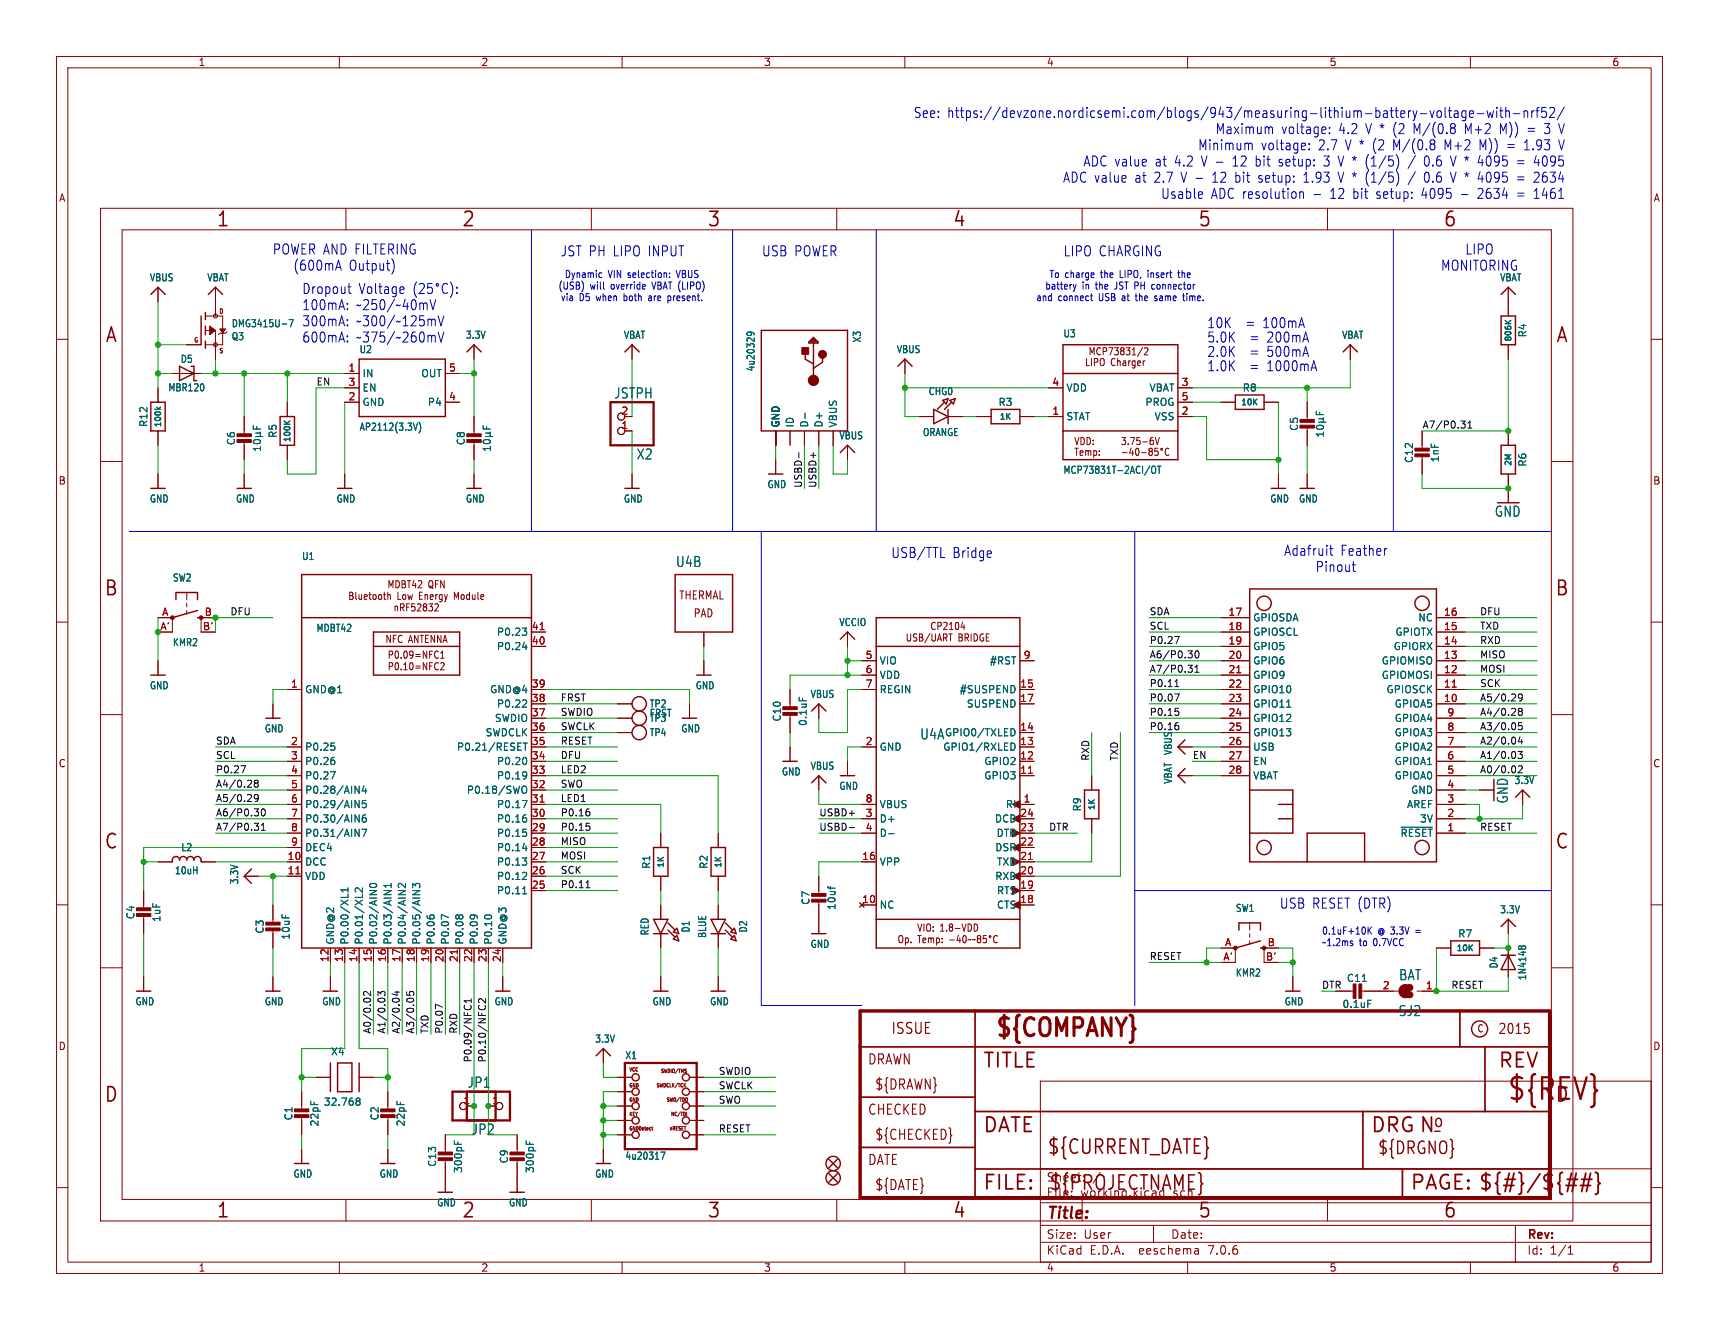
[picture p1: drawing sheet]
<svg xmlns="http://www.w3.org/2000/svg" width="304mm" height="235mm" viewBox="0 0 304 235" stroke-linecap="round" stroke-linejoin="round" font-family="sans-serif">
<defs><g id="words">
<text font-size="5.3" fill="#840000" x="266.4" y="195.1">${REV}</text>
<text font-size="4.4" fill="#840000" x="175.7" y="184.1">${COMPANY}</text>
<g font-size="3.5" fill="#840000">
<text x="38.2" y="40.4">1</text>
<text x="81.6" y="40.4">2</text>
<text x="125" y="40.4">3</text>
<text x="168.4" y="40.4">4</text>
<text x="211.8" y="40.4">5</text>
<text x="255.1" y="40.4">6</text>
<text x="18.5" y="60.9">A</text>
<text x="275" y="60.9">A</text>
<text x="18.3" y="105.7">B</text>
<text x="274.9" y="105.7">B</text>
<text x="18.3" y="150.4">C</text>
<text x="274.9" y="150.4">C</text>
<text x="173.7" y="189.2">TITLE</text>
<text x="264.8" y="189.2">REV</text>
<text x="18.3" y="195.2">D</text>
<text x="274.9" y="195.2">D</text>
<text x="173.7" y="200.7">DATE</text>
<text x="242.3" y="200.7">DRG N</text>
<text x="185.1" y="204.4">${CURRENT_DATE}</text>
<text x="38.2" y="215.7">1</text>
<text x="81.6" y="215.7">2</text>
<text x="125" y="215.7">3</text>
<text x="168.4" y="215.7">4</text>
<text x="173.7" y="210.8">FILE:</text>
<text x="185.4" y="210.8">${PROJECTNAME}</text>
<text x="211.8" y="215.7">5</text>
<text x="249.3" y="210.8">PAGE: ${#}/${##}</text>
<text x="255.1" y="215.7">6</text>
</g>
<g font-size="3" fill="#840000">
<text x="253.4" y="199.6">o</text>
<text x="243.5" y="204.4">${DRGNO}</text>
</g>
<text font-size="2.8" fill="#840000" x="185" y="216.1">Title:</text>
<text font-size="2.7" fill="#840000" x="157.5" y="183.1">ISSUE</text>
<g font-size="2.5" fill="#0000c2">
<text x="161.5" y="21">See: https://devzone.nordicsemi.com/blogs/943/measuring-lithium-battery-voltage-with-nrf52/</text>
<text x="214.9" y="23.9">Maximum</text>
<text x="226.6" y="23.9">voltage:</text>
<text x="236.9" y="23.9">4.2</text>
<text x="241.8" y="23.9">V * (2</text>
<text x="250.6" y="23.9">M/(0.8</text>
<text x="259.8" y="23.9">M+2</text>
<text x="266.1" y="23.9">M))</text>
<text x="271.2" y="23.9">=</text>
<text x="274.4" y="23.9">3 V</text>
<text x="191.5" y="29.6">ADC value</text>
<text x="204.4" y="29.6">at</text>
<text x="207.9" y="29.6">4.2</text>
<text x="211.8" y="26.7">Minimum</text>
<text x="212.8" y="29.6">V -</text>
<text x="218.6" y="29.6">12</text>
<text x="222.8" y="29.6">bit</text>
<text x="223" y="26.7">voltage:</text>
<text x="227.1" y="29.6">setup:</text>
<text x="233.3" y="26.7">2.7</text>
<text x="235.2" y="29.6">3 V * (1/5)</text>
<text x="238.2" y="26.7">V * (2</text>
<text x="247" y="26.7">M/(0.8</text>
<text x="253.7" y="29.6">0.6</text>
<text x="256.2" y="26.7">M+2</text>
<text x="258.6" y="29.6">V * 4095</text>
<text x="262.5" y="26.7">M))</text>
<text x="270.7" y="29.6">=</text>
<text x="270.8" y="26.7">1.93</text>
<text x="273.9" y="29.6">4095</text>
<text x="187.9" y="32.4">ADC value</text>
<text x="200.8" y="32.4">at</text>
<text x="204.3" y="32.4">2.7</text>
<text x="205.2" y="35.3">Usable</text>
<text x="209.2" y="32.4">V -</text>
<text x="214.2" y="35.3">ADC resolution</text>
<text x="215" y="32.4">12</text>
<text x="219.2" y="32.4">bit</text>
<text x="223.5" y="32.4">setup:</text>
<text x="231.6" y="32.4">1.93</text>
<text x="232.4" y="35.3">-</text>
<text x="235.6" y="35.3">12</text>
<text x="238" y="32.4">V * (1/5)</text>
<text x="239.8" y="35.3">bit</text>
<text x="244" y="35.3">setup:</text>
<text x="252.2" y="35.3">4095</text>
<text x="253.7" y="32.4">0.6</text>
<text x="258.6" y="32.4">V * 4095</text>
<text x="262.4" y="35.3">2634</text>
<text x="269.5" y="35.3">=</text>
<text x="270.7" y="32.4">=</text>
<text x="272.7" y="35.3">1461</text>
<text x="273.9" y="32.4">2634</text>
<text x="48.1" y="45.1">POWER AND FILTERING</text>
<text x="99.1" y="45.5">JST PH LIPO INPUT</text>
<text x="134.6" y="45.5">USB POWER</text>
<text x="188" y="45.5">LIPO CHARGING</text>
<text x="259" y="45.1">LIPO</text>
<text x="51.8" y="48">(600mA</text>
<text x="53.3" y="52.1">Dropout</text>
<text x="61.7" y="48">Output)</text>
<text x="63.4" y="52.1">Voltage</text>
<text x="254.7" y="48">MONITORING</text>
<text x="53.3" y="55">100mA:</text>
<text x="53.3" y="57.8">300mA:</text>
<text x="63" y="55">~250/~40mV</text>
<text x="63" y="57.8">~300/~125mV</text>
<text x="213.4" y="58.2">10K</text>
<text x="220.4" y="58.2">=</text>
<text x="223.5" y="58.2">100mA</text>
<text x="53.3" y="60.7">600mA:</text>
<text x="63" y="60.7">~375/~260mV</text>
<text x="213.4" y="65.8">1.0K</text>
<text x="213.4" y="63.3">2.0K</text>
<text x="213.4" y="60.7">5.0K</text>
<text x="221.1" y="65.8">=</text>
<text x="221.1" y="63.3">=</text>
<text x="221.1" y="60.7">=</text>
<text x="224.3" y="65.8">1000mA</text>
<text x="224.3" y="63.3">500mA</text>
<text x="224.3" y="60.7">200mA</text>
<text x="157.5" y="98.8">USB/TTL</text>
<text x="168.4" y="98.8">Bridge</text>
<text x="227" y="98.5">Adafruit</text>
<text x="232.5" y="101.4">Pinout</text>
<text x="237.1" y="98.5">Feather</text>
<text x="226.2" y="160.9">USB RESET (DTR)</text>
</g>
<g font-size="2.5" fill="#006464">
<text x="108.5" y="70.7">JSTPH</text>
<text x="112.5" y="81.5">X2</text>
<text x="264.2" y="91.6">GND</text>
<text x="119.4" y="100.5">U4B</text>
<text x="162.6" y="131">U4A</text>
<text x="266.8" y="142.2" transform="rotate(-90 266.8 142.2)">GND</text>
<text x="247.3" y="173.5">BAT</text>
<text x="247.2" y="179.9">SJ2</text>
<text x="82.6" y="192.5">JP1</text>
<text x="83.3" y="200.8">JP2</text>
</g>
<g font-size="2.5" fill="#840000">
<text x="264.8" y="183.1">2015</text>
<text x="153.4" y="188.5">DRAWN</text>
<text x="153.4" y="197.4">CHECKED</text>
<text x="154.6" y="192.9">${DRAWN}</text>
<text x="154.6" y="201.8">${CHECKED}</text>
<text x="153.4" y="206.3">DATE</text>
<text x="154.6" y="210.7">${DATE}</text>
</g>
<g font-size="2.1" fill="#840000">
<text x="185" y="209.2">Sheet:</text>
<text x="193.2" y="209.2">/</text>
<text x="185" y="211.9">File:</text>
<text x="191" y="211.9">working.kicad_sch</text>
<text x="185" y="219.3">Size:</text>
<text x="191.6" y="219.3">User</text>
<text x="207" y="219.3">Date:</text>
<text x="270" y="219.5">Rev:</text>
<text x="185" y="222.1">KiCad</text>
<text x="192.7" y="222.1">E.D.A.</text>
<text x="201.6" y="222.1">eeschema</text>
<text x="213.9" y="222.1">7.0.6</text>
<text x="270" y="222.1">Id:</text>
<text x="274" y="222.1">1/1</text>
</g>
<g font-size="2" fill="#840000">
<text x="120" y="106.2">THERMAL</text>
<text x="122.6" y="109.4">PAD</text>
</g>
<g font-size="1.8" fill="#840000">
<text x="35" y="11.9">1</text>
<text x="85" y="11.9">2</text>
<text x="135" y="11.9">3</text>
<text x="185" y="11.9">4</text>
<text x="235" y="11.9">5</text>
<text x="285" y="11.9">6</text>
<text x="10.3" y="35.9">A</text>
<text x="292.3" y="35.9">A</text>
<text x="191.7" y="64.9">LIPO Charger</text>
<text x="192.4" y="63">MCP73831/2</text>
<text x="189.8" y="80.8">Temp:</text>
<text x="189.8" y="78.9">VDD:</text>
<text x="198.1" y="78.9">3.75-6V</text>
<text x="10.3" y="85.9">B</text>
<text x="292.2" y="85.9">B</text>
<text x="71.6" y="106.3">Low</text>
<text x="75.6" y="106.3">Energy</text>
<text x="68" y="113.9">NFC ANTENNA</text>
<text x="173" y="112.6">BRIDGE</text>
<text x="10.3" y="135.9">C</text>
<text x="292.2" y="135.9">C</text>
<text x="168.4" y="166">Temp:</text>
<text x="10.3" y="185.9">D</text>
<text x="261.1" y="182.7">C</text>
<text x="292.2" y="185.9">D</text>
<text x="35" y="225.1">1</text>
<text x="85" y="225.1">2</text>
<text x="135" y="225.1">3</text>
<text x="185" y="225.1">4</text>
<text x="235" y="225.1">5</text>
<text x="285" y="225.1">6</text>
</g>
<g font-size="1.8" fill="#006464">
<text x="26.4" y="50">VBUS</text>
<text x="36.5" y="50">VBAT</text>
<text x="265.2" y="50">VBAT</text>
<text x="40.9" y="58.1">DMG3415U-7</text>
<text x="187.9" y="59.9">U3</text>
<text x="270.1" y="59.8" transform="rotate(-90 270.1 59.8)">R4</text>
<text x="31.8" y="64.4">D5</text>
<text x="40.9" y="60.4">Q3</text>
<text x="63.5" y="62.7">U2</text>
<text x="82.3" y="60.1">3.3V</text>
<text x="110.2" y="60.1">VBAT</text>
<text x="133.6" y="65.8" transform="rotate(-90 133.6 65.8)">4u20329</text>
<text x="152.4" y="60.7" transform="rotate(-90 152.4 60.7)">X3</text>
<text x="158.5" y="62.7">VBUS</text>
<text x="237.2" y="60.1">VBAT</text>
<text x="29.7" y="69.4">MBR120</text>
<text x="64" y="66.9">IN</text>
<text x="64" y="72">GND</text>
<text x="64" y="69.4">EN</text>
<text x="74.4" y="66.9">OUT</text>
<text x="75.5" y="72">P4</text>
<text x="164.1" y="70.1">CHG0</text>
<text x="176.5" y="72">R3</text>
<text x="188.5" y="69.4">VDD</text>
<text x="202.4" y="72">PROG</text>
<text x="203.2" y="69.4">VBAT</text>
<text x="219.6" y="69.4">R8</text>
<text x="26.3" y="75.6" transform="rotate(-90 26.3 75.6)">R12</text>
<text x="49.1" y="77.5" transform="rotate(-90 49.1 77.5)">R5</text>
<text x="63.5" y="76.4">AP2112(3.3V)</text>
<text x="138" y="75.7" transform="rotate(-90 138 75.7)">GND</text>
<text x="140.6" y="75.7" transform="rotate(-90 140.6 75.7)">ID</text>
<text x="143.1" y="75.7" transform="rotate(-90 143.1 75.7)">D-</text>
<text x="145.6" y="75.7" transform="rotate(-90 145.6 75.7)">D+</text>
<text x="148.2" y="75.7" transform="rotate(-90 148.2 75.7)">VBUS</text>
<text x="148.3" y="77.9">VBUS</text>
<text x="163.1" y="77.3">ORANGE</text>
<text x="188.5" y="74.5">STAT</text>
<text x="204.1" y="74.5">VSS</text>
<text x="229.7" y="76.3" transform="rotate(-90 229.7 76.3)">C5</text>
<text x="41.8" y="78.8" transform="rotate(-90 41.8 78.8)">C6</text>
<text x="82.4" y="78.8" transform="rotate(-90 82.4 78.8)">C8</text>
<text x="187.9" y="84">MCP73831T-2ACI/OT</text>
<text x="250" y="82" transform="rotate(-90 250 82)">C12</text>
<text x="254.6" y="81.9" transform="rotate(-90 254.6 81.9)">1nF</text>
<text x="270.1" y="82.6" transform="rotate(-90 270.1 82.6)">R6</text>
<text x="26.4" y="89.1">GND</text>
<text x="41.6" y="89.1">GND</text>
<text x="59.4" y="89.1">GND</text>
<text x="82.3" y="89.1">GND</text>
<text x="110.2" y="89.1">GND</text>
<text x="135.6" y="86.5">GND</text>
<text x="224.5" y="89.1">GND</text>
<text x="229.6" y="89.1">GND</text>
<text x="53.3" y="99.2">U1</text>
<text x="30.5" y="103">SW2</text>
<text x="55.9" y="111.9">MDBT42</text>
<text x="87.8" y="112.6">P0.23</text>
<text x="148.3" y="110.9">VCCIO</text>
<text x="221.5" y="110.1">GPIOSDA</text>
<text x="221.5" y="112.6">GPIOSCL</text>
<text x="246.6" y="112.6">GPIOTX</text>
<text x="250.7" y="110.1">NC</text>
<text x="30.5" y="114.5">KMR2</text>
<text x="87.8" y="115.2">P0.24</text>
<text x="155.4" y="117.7">VIO</text>
<text x="174.9" y="117.7">#RST</text>
<text x="221.5" y="115.2">GPIO5</text>
<text x="221.5" y="117.7">GPIO6</text>
<text x="244.2" y="117.7">GPIOMISO</text>
<text x="246.3" y="115.2">GPIORX</text>
<text x="26.4" y="122.1">GND</text>
<text x="53.8" y="122.8">GND@1</text>
<text x="86.6" y="122.8">GND@4</text>
<text x="87.8" y="125.3">P0.22</text>
<text x="114.8" y="125.3">TP2</text>
<text x="122.9" y="122.1">GND</text>
<text x="143.2" y="123.6">VBUS</text>
<text x="155.4" y="120.2">VDD</text>
<text x="155.4" y="122.8">REGIN</text>
<text x="169.6" y="122.8">#SUSPEND</text>
<text x="170.9" y="125.3">SUSPEND</text>
<text x="221.5" y="120.2">GPIO9</text>
<text x="221.5" y="122.8">GPIO10</text>
<text x="221.5" y="125.3">GPIO11</text>
<text x="244.2" y="120.2">GPIOMOSI</text>
<text x="245.1" y="122.8">GPIOSCK</text>
<text x="246.5" y="125.3">GPIOA5</text>
<text x="46.7" y="129.7">GND</text>
<text x="85.8" y="130.4">SWDCLK</text>
<text x="87.4" y="127.9">SWDIO</text>
<text x="114.8" y="127">FRST</text>
<text x="114.8" y="130.4">TP4</text>
<text x="114.8" y="127.9">TP3</text>
<text x="120.4" y="129.7">GND</text>
<text x="138.3" y="127.7" transform="rotate(-90 138.3 127.7)">C10</text>
<text x="142.9" y="128.5" transform="rotate(-90 142.9 128.5)">0.1uF</text>
<text x="167" y="130.4">GPIO0/TXLED</text>
<text x="221.5" y="127.9">GPIO12</text>
<text x="221.5" y="130.4">GPIO13</text>
<text x="246.5" y="130.4">GPIOA3</text>
<text x="246.5" y="127.9">GPIOA4</text>
<text x="53.8" y="132.9">P0.25</text>
<text x="53.8" y="135.5">P0.26</text>
<text x="80.7" y="132.9">P0.21/RESET</text>
<text x="87.8" y="135.5">P0.20</text>
<text x="138.1" y="137.3">GND</text>
<text x="143.2" y="136.3">VBUS</text>
<text x="155.4" y="132.9">GND</text>
<text x="166.7" y="132.9">GPIO1/RXLED</text>
<text x="173.9" y="135.5">GPIO2</text>
<text x="221.5" y="132.9">USB</text>
<text x="221.5" y="135.5">EN</text>
<text x="246.5" y="135.5">GPIOA1</text>
<text x="246.5" y="132.9">GPIOA2</text>
<text x="53.8" y="138">P0.27</text>
<text x="53.8" y="140.6">P0.28/AIN4</text>
<text x="53.8" y="143.1">P0.29/AIN5</text>
<text x="82.4" y="140.6">P0.18/SWO</text>
<text x="87.8" y="143.1">P0.17</text>
<text x="87.8" y="138">P0.19</text>
<text x="148.3" y="139.9">GND</text>
<text x="155.4" y="143.1">VBUS</text>
<text x="173.9" y="138">GPIO3</text>
<text x="177.8" y="143.1">RI</text>
<text x="191.4" y="143.6" transform="rotate(-90 191.4 143.6)">R9</text>
<text x="207.4" y="138.7" transform="rotate(-90 207.4 138.7)">VBAT VBUS</text>
<text x="221.5" y="138">VBAT</text>
<text x="246.5" y="138">GPIOA0</text>
<text x="248.7" y="143.1">AREF</text>
<text x="249.4" y="140.6">GND</text>
<text x="267.7" y="138.9">3.3V</text>
<text x="53.8" y="145.6">P0.30/AIN6</text>
<text x="53.8" y="148.2">P0.31/AIN7</text>
<text x="87.8" y="148.2">P0.15</text>
<text x="87.8" y="145.6">P0.16</text>
<text x="155.4" y="145.6">D+</text>
<text x="155.4" y="148.2">D-</text>
<text x="175.8" y="145.6">DCD</text>
<text x="176.1" y="148.2">DTR</text>
<text x="247.5" y="148.2">~{RESET}</text>
<text x="251" y="145.6">3V</text>
<text x="30.8" y="154.8">10uH</text>
<text x="31.9" y="150.7">L2</text>
<text x="53.8" y="153.3">DCC</text>
<text x="53.8" y="155.8">VDD</text>
<text x="53.8" y="150.7">DEC4</text>
<text x="87.8" y="155.8">P0.12</text>
<text x="87.8" y="153.3">P0.13</text>
<text x="87.8" y="150.7">P0.14</text>
<text x="115.2" y="153.7" transform="rotate(-90 115.2 153.7)">R1</text>
<text x="125.3" y="153.7" transform="rotate(-90 125.3 153.7)">R2</text>
<text x="155.4" y="153.3">VPP</text>
<text x="175.9" y="155.8">RXD</text>
<text x="175.9" y="150.7">DSR</text>
<text x="176.2" y="153.3">TXD</text>
<text x="42.3" y="156.5" transform="rotate(-90 42.3 156.5)">3.3V</text>
<text x="87.8" y="158.3">P0.11</text>
<text x="143.4" y="160.1" transform="rotate(-90 143.4 160.1)">C7</text>
<text x="147.9" y="161" transform="rotate(-90 147.9 161)">10uf</text>
<text x="155.4" y="160.9">NC</text>
<text x="176.2" y="160.9">CTS</text>
<text x="176.2" y="158.3">RTS</text>
<text x="218.4" y="161.5">SW1</text>
<text x="265.2" y="161.7">3.3V</text>
<text x="24" y="162.7" transform="rotate(-90 24 162.7)">C4</text>
<text x="28.6" y="163.1" transform="rotate(-90 28.6 163.1)">1uF</text>
<text x="46.8" y="165.2" transform="rotate(-90 46.8 165.2)">C3</text>
<text x="51.4" y="166.3" transform="rotate(-90 51.4 166.3)">10uF</text>
<text x="59.3" y="167.1" transform="rotate(-90 59.3 167.1)">GND@2</text>
<text x="61.8" y="167.1" transform="rotate(-90 61.8 167.1)">P0.00/XL1</text>
<text x="64.4" y="167.1" transform="rotate(-90 64.4 167.1)">P0.01/XL2</text>
<text x="66.9" y="167.1" transform="rotate(-90 66.9 167.1)">P0.02/AIN0</text>
<text x="69.4" y="167.1" transform="rotate(-90 69.4 167.1)">P0.03/AIN1</text>
<text x="72" y="167.1" transform="rotate(-90 72 167.1)">P0.04/AIN2</text>
<text x="74.5" y="167.1" transform="rotate(-90 74.5 167.1)">P0.05/AIN3</text>
<text x="77.1" y="167.1" transform="rotate(-90 77.1 167.1)">P0.06</text>
<text x="79.6" y="167.1" transform="rotate(-90 79.6 167.1)">P0.07</text>
<text x="82.1" y="167.1" transform="rotate(-90 82.1 167.1)">P0.08</text>
<text x="84.7" y="167.1" transform="rotate(-90 84.7 167.1)">P0.09</text>
<text x="87.2" y="167.1" transform="rotate(-90 87.2 167.1)">P0.10</text>
<text x="89.8" y="167.1" transform="rotate(-90 89.8 167.1)">GND@3</text>
<text x="114.9" y="165.5" transform="rotate(-90 114.9 165.5)">RED</text>
<text x="122.1" y="165" transform="rotate(-90 122.1 165)">D1</text>
<text x="125.1" y="166" transform="rotate(-90 125.1 166)">BLUE</text>
<text x="132.3" y="165" transform="rotate(-90 132.3 165)">D2</text>
<text x="143.2" y="167.8">GND</text>
<text x="257.7" y="166">R7</text>
<text x="218.4" y="172.9">KMR2</text>
<text x="238.1" y="173.8">C11</text>
<text x="265" y="171.4" transform="rotate(-90 265 171.4)">D4</text>
<text x="270.1" y="173.4" transform="rotate(-90 270.1 173.4)">1N4148</text>
<text x="23.8" y="178">GND</text>
<text x="46.7" y="178">GND</text>
<text x="56.9" y="178">GND</text>
<text x="87.3" y="178">GND</text>
<text x="115.3" y="178">GND</text>
<text x="125.4" y="178">GND</text>
<text x="227" y="178">GND</text>
<text x="237.3" y="178.4">0.1uF</text>
<text x="105.1" y="184.6">3.3V</text>
<text x="58.4" y="186.8">X4</text>
<text x="110.5" y="187.5">X1</text>
<text x="57.2" y="195.7">32.768</text>
<text x="51.9" y="198.2" transform="rotate(-90 51.9 198.2)">C1</text>
<text x="56.5" y="199.3" transform="rotate(-90 56.5 199.3)">22pF</text>
<text x="67.2" y="198.2" transform="rotate(-90 67.2 198.2)">C2</text>
<text x="71.7" y="199.3" transform="rotate(-90 71.7 199.3)">22pF</text>
<text x="51.8" y="208.4">GND</text>
<text x="67" y="208.4">GND</text>
<text x="77.3" y="206.4" transform="rotate(-90 77.3 206.4)">C13</text>
<text x="81.9" y="207.5" transform="rotate(-90 81.9 207.5)">300pF</text>
<text x="90" y="205.8" transform="rotate(-90 90 205.8)">C9</text>
<text x="94.6" y="207.5" transform="rotate(-90 94.6 207.5)">300pF</text>
<text x="105.1" y="208.4">GND</text>
<text x="110.5" y="205.3">4u20317</text>
<text x="77.2" y="213.5">GND</text>
<text x="89.9" y="213.5">GND</text>
</g>
<g font-size="1.8" fill="#0000c2">
<text x="98.6" y="51.4">(USB)</text>
<text x="99.1" y="53.5">via</text>
<text x="99.8" y="49.4">Dynamic</text>
<text x="102.4" y="53.5">D5</text>
<text x="104.4" y="51.4">will</text>
<text x="105.6" y="53.5">when</text>
<text x="107.6" y="49.4">VIN selection:</text>
<text x="108.2" y="51.4">override</text>
<text x="110.7" y="53.5">both</text>
<text x="115.3" y="53.5">are</text>
<text x="115.8" y="51.4">VBAT (LIPO)</text>
<text x="118.9" y="53.5">present.</text>
<text x="120.1" y="49.4">VBUS</text>
<text x="183.1" y="53.5">and</text>
<text x="184.7" y="51.4">battery</text>
<text x="185.5" y="49.4">To charge</text>
<text x="187.1" y="53.5">connect</text>
<text x="191.4" y="51.4">in</text>
<text x="193.9" y="51.4">the</text>
<text x="194.5" y="53.5">USB at</text>
<text x="194.8" y="49.4">the</text>
<text x="197.5" y="51.4">JST PH connector</text>
<text x="198.4" y="49.4">LIPO,</text>
<text x="201.5" y="53.5">the</text>
<text x="203.6" y="49.4">insert</text>
<text x="205" y="53.5">same</text>
<text x="209.2" y="49.4">the</text>
<text x="210.3" y="53.5">time.</text>
<text x="233.7" y="165.3">0.1uF+10K</text>
<text x="233.7" y="167.4">~1.2ms</text>
<text x="240.4" y="167.4">to</text>
<text x="243.1" y="167.4">0.7VCC</text>
<text x="243.7" y="165.3">@ 3.3V</text>
<text x="250.7" y="165.3">=</text>
</g>
<g font-size="1.8" fill="#a90000">
<text x="61.5" y="65.8">1</text>
<text x="79.3" y="65.8">5</text>
<text x="61.5" y="70.9">2</text>
<text x="61.5" y="68.3">3</text>
<text x="79.3" y="70.9">4</text>
<text x="186" y="68.3">4</text>
<text x="208.8" y="68.3">3</text>
<text x="208.8" y="70.9">5</text>
<text x="109.8" y="75.9">1</text>
<text x="109.8" y="73.4">2</text>
<text x="186" y="73.4">1</text>
<text x="208.8" y="73.4">2</text>
<text x="28.3" y="111.5">A'</text>
<text x="28.6" y="109">A</text>
<text x="35.8" y="111.5">B'</text>
<text x="36.1" y="109">B</text>
<text x="93.9" y="111.5">41</text>
<text x="217.1" y="109">17</text>
<text x="217.1" y="111.5">18</text>
<text x="255.2" y="111.5">15</text>
<text x="255.2" y="109">16</text>
<text x="93.9" y="114">40</text>
<text x="153" y="116.6">5</text>
<text x="153" y="119.1">6</text>
<text x="180.9" y="116.6">9</text>
<text x="217.1" y="114">19</text>
<text x="217.1" y="116.6">20</text>
<text x="217.1" y="119.1">21</text>
<text x="255.2" y="119.1">12</text>
<text x="255.2" y="116.6">13</text>
<text x="255.2" y="114">14</text>
<text x="51.4" y="121.7">1</text>
<text x="93.9" y="124.2">38</text>
<text x="93.9" y="121.7">39</text>
<text x="153" y="121.7">7</text>
<text x="180.3" y="121.7">15</text>
<text x="180.3" y="124.2">17</text>
<text x="217.1" y="121.7">22</text>
<text x="217.1" y="124.2">23</text>
<text x="255.2" y="124.2">10</text>
<text x="255.2" y="121.7">11</text>
<text x="51.4" y="131.8">2</text>
<text x="93.9" y="131.8">35</text>
<text x="93.9" y="129.3">36</text>
<text x="93.9" y="126.7">37</text>
<text x="153" y="131.8">2</text>
<text x="180.3" y="131.8">13</text>
<text x="180.3" y="129.3">14</text>
<text x="217.1" y="126.7">24</text>
<text x="217.1" y="129.3">25</text>
<text x="217.1" y="131.8">26</text>
<text x="255.8" y="131.8">7</text>
<text x="255.8" y="129.3">8</text>
<text x="255.8" y="126.7">9</text>
<text x="51.4" y="134.4">3</text>
<text x="51.4" y="136.9">4</text>
<text x="93.9" y="136.9">33</text>
<text x="93.9" y="134.4">34</text>
<text x="180.3" y="136.9">11</text>
<text x="180.3" y="134.4">12</text>
<text x="217.1" y="134.4">27</text>
<text x="217.1" y="136.9">28</text>
<text x="255.8" y="136.9">5</text>
<text x="255.8" y="134.4">6</text>
<text x="51.4" y="139.4">5</text>
<text x="51.4" y="142">6</text>
<text x="93.9" y="142">31</text>
<text x="93.9" y="139.4">32</text>
<text x="153" y="142">8</text>
<text x="180.9" y="142">1</text>
<text x="255.8" y="142">3</text>
<text x="255.8" y="139.4">4</text>
<text x="51.4" y="144.5">7</text>
<text x="51.4" y="147.1">8</text>
<text x="51.4" y="149.6">9</text>
<text x="93.9" y="149.6">28</text>
<text x="93.9" y="147.1">29</text>
<text x="93.9" y="144.5">30</text>
<text x="153" y="144.5">3</text>
<text x="153" y="147.1">4</text>
<text x="180.3" y="149.6">22</text>
<text x="180.3" y="147.1">23</text>
<text x="180.3" y="144.5">24</text>
<text x="255.8" y="147.1">1</text>
<text x="255.8" y="144.5">2</text>
<text x="50.8" y="152.1">10</text>
<text x="50.8" y="154.7">11</text>
<text x="93.9" y="154.7">26</text>
<text x="93.9" y="152.1">27</text>
<text x="152.4" y="152.1">16</text>
<text x="180.3" y="154.7">20</text>
<text x="180.3" y="152.1">21</text>
<text x="93.9" y="157.2">25</text>
<text x="152.4" y="159.8">10</text>
<text x="180.3" y="159.8">18</text>
<text x="180.3" y="157.2">19</text>
<text x="216.5" y="167.4">A</text>
<text x="224.1" y="167.4">B</text>
<text x="58.2" y="170.2" transform="rotate(-90 58.2 170.2)">12</text>
<text x="60.7" y="170.2" transform="rotate(-90 60.7 170.2)">13</text>
<text x="63.2" y="170.2" transform="rotate(-90 63.2 170.2)">14</text>
<text x="65.8" y="170.2" transform="rotate(-90 65.8 170.2)">15</text>
<text x="68.3" y="170.2" transform="rotate(-90 68.3 170.2)">16</text>
<text x="70.9" y="170.2" transform="rotate(-90 70.9 170.2)">17</text>
<text x="73.4" y="170.2" transform="rotate(-90 73.4 170.2)">18</text>
<text x="75.9" y="170.2" transform="rotate(-90 75.9 170.2)">19</text>
<text x="78.5" y="170.2" transform="rotate(-90 78.5 170.2)">20</text>
<text x="81" y="170.2" transform="rotate(-90 81 170.2)">21</text>
<text x="83.6" y="170.2" transform="rotate(-90 83.6 170.2)">22</text>
<text x="86.1" y="170.2" transform="rotate(-90 86.1 170.2)">23</text>
<text x="88.6" y="170.2" transform="rotate(-90 88.6 170.2)">24</text>
<text x="216.2" y="169.9">A'</text>
<text x="223.8" y="169.9">B'</text>
<text x="244.4" y="175">2</text>
<text x="252" y="175">1</text>
<text x="81.8" y="195.3">1</text>
<text x="86.9" y="195.3">1</text>
</g>
<g font-size="1.7" fill="#0f0f0f">
<text x="55.9" y="68.2">EN</text>
<text x="251.5" y="75.9">A7/P0.31</text>
<text x="141.9" y="86.4" transform="rotate(-90 141.9 86.4)">USBD-</text>
<text x="144.4" y="86.4" transform="rotate(-90 144.4 86.4)">USBD+</text>
<text x="40.6" y="108.9">DFU</text>
<text x="203.2" y="111.4">SCL</text>
<text x="203.2" y="108.9">SDA</text>
<text x="203.2" y="114">P0.27</text>
<text x="261.6" y="111.4">TXD</text>
<text x="261.6" y="108.9">DFU</text>
<text x="261.6" y="114">RXD</text>
<text x="203.2" y="116.5">A6/P0.30</text>
<text x="203.2" y="119">A7/P0.31</text>
<text x="261.6" y="116.5">MISO</text>
<text x="261.6" y="119">MOSI</text>
<text x="99.1" y="124.1">FRST</text>
<text x="203.2" y="124.1">P0.07</text>
<text x="203.2" y="121.6">P0.11</text>
<text x="261.6" y="124.1">A5/0.29</text>
<text x="261.6" y="121.6">SCK</text>
<text x="38.1" y="131.7">SDA</text>
<text x="99.1" y="129.2">SWCLK</text>
<text x="99.1" y="126.7">SWDIO</text>
<text x="99.1" y="131.7">RESET</text>
<text x="203.2" y="126.7">P0.15</text>
<text x="261.6" y="129.2">A3/0.05</text>
<text x="261.6" y="126.7">A4/0.28</text>
<text x="261.6" y="131.7">A2/0.04</text>
<text x="38.1" y="136.8">P0.27</text>
<text x="38.1" y="134.3">SCL</text>
<text x="99.1" y="134.3">DFU</text>
<text x="99.1" y="136.8">LED2</text>
<text x="192.7" y="134.6" transform="rotate(-90 192.7 134.6)">RXD</text>
<text x="197.8" y="134.6" transform="rotate(-90 197.8 134.6)">TXD</text>
<text x="210.8" y="134.3">EN</text>
<text x="261.6" y="136.8">A0/0.02</text>
<text x="261.6" y="134.3">A1/0.03</text>
<text x="38.1" y="139.4">A4/0.28</text>
<text x="38.1" y="141.9">A5/0.29</text>
<text x="99.1" y="141.9">LED1</text>
<text x="99.1" y="139.4">SWO</text>
<text x="38.1" y="147">A7/P0.31</text>
<text x="38.1" y="144.4">A6/P0.30</text>
<text x="99.1" y="144.4">P0.16</text>
<text x="99.1" y="149.5">MISO</text>
<text x="99.1" y="147">P0.15</text>
<text x="144.8" y="147">USBD-</text>
<text x="144.8" y="144.4">USBD+</text>
<text x="185.4" y="147">DTR</text>
<text x="261.6" y="147">RESET</text>
<text x="99.1" y="154.6">SCK</text>
<text x="99.1" y="152.1">MOSI</text>
<text x="99.1" y="157.1">P0.11</text>
<text x="203.2" y="169.8">RESET</text>
<text x="256.5" y="174.9">RESET</text>
<text x="65.7" y="182.9" transform="rotate(-90 65.7 182.9)">A0/0.02</text>
<text x="68.2" y="182.9" transform="rotate(-90 68.2 182.9)">A1/0.03</text>
<text x="70.8" y="182.9" transform="rotate(-90 70.8 182.9)">A2/0.04</text>
<text x="73.3" y="182.9" transform="rotate(-90 73.3 182.9)">A3/0.05</text>
<text x="75.9" y="182.9" transform="rotate(-90 75.9 182.9)">TXD</text>
<text x="78.4" y="182.9" transform="rotate(-90 78.4 182.9)">P0.07</text>
<text x="80.9" y="182.9" transform="rotate(-90 80.9 182.9)">RXD</text>
<text x="83.5" y="188" transform="rotate(-90 83.5 188)">P0.09/NFC1</text>
<text x="86" y="188" transform="rotate(-90 86 188)">P0.10/NFC2</text>
<text x="127" y="190.2">SWDIO</text>
<text x="127" y="195.2">SWO</text>
<text x="127" y="192.7">SWCLK</text>
<text x="127" y="200.3">RESET</text>
</g>
<text font-size="1.7" fill="#006464" x="203.2" y="129.2">P0.16</text>
<text font-size="1.7" fill="#009600" x="233.7" y="174.9">DTR</text>
<g font-size="1.4" fill="#006464">
<text x="267.5" y="60.6" transform="rotate(-90 267.5 60.6)">806K</text>
<text x="219.3" y="71.9">10K</text>
<text x="28.8" y="75.7" transform="rotate(-90 28.8 75.7)">100k</text>
<text x="176.6" y="74.5">1K</text>
<text x="51.6" y="78.4" transform="rotate(-90 51.6 78.4)">100K</text>
<text x="267.5" y="82.5" transform="rotate(-90 267.5 82.5)">2M</text>
<text x="193.9" y="143.4" transform="rotate(-90 193.9 143.4)">1K</text>
<text x="117.7" y="153.6" transform="rotate(-90 117.7 153.6)">1K</text>
<text x="127.8" y="153.6" transform="rotate(-90 127.8 153.6)">1K</text>
<text x="257.4" y="168.5">10K</text>
</g>
<g font-size="1.1" fill="#840000">
<text x="38.6" y="55.7">D</text>
<text x="34.2" y="60.8">G</text>
<text x="38.6" y="62.7">S</text>
</g>
<g font-size=".9" fill="#840000">
<text x="111.1" y="189.7">VCC</text>
<text x="116.7" y="189.9">SWDIO/TMS</text>
<text x="111.1" y="195">GND</text>
<text x="111.1" y="192.5">GND</text>
<text x="111.1" y="197.6">KEY</text>
<text x="116" y="192.5">SWDCLK/TCK</text>
<text x="117.7" y="195">SWO/TDO</text>
<text x="118.5" y="197.6">NC/TDI</text>
<text x="111.1" y="200.1">GNDDetect</text>
<text x="118.2" y="200.1">nRESET</text>
</g>
</g></defs>
<g fill="none" stroke="#840000" stroke-width=".18">
<path d="M10 10h284v215.2h-284zM12 12h280v211.2h-280zM60 10v2M110 10v2M160 10v2M210 10v2M260 10v2M17.8 36.8h260.3v179.1h-260.3zM61.2 36.8v3.8M104.6 36.8v3.8M148 36.8v3.8M191.3 36.8v3.8"/>
<path d="M234.7 36.8v3.8M10 60h2M21.6 40.6h252.7v171.5h-252.7zM27.9 50.8v2.5M36.3 58.4h1.8v5.1M36.3 55.9h3.1v5.1h-3.1M38.1 50.8v5.1M40.1 58.7l-.2 .2h-1l-.3 .3M266.7 50.8v5.1M292 60h2M27.9 68.6v2.5M27.9 76.2v2.5"/>
<path d="M30.5 66h5.1M33 61h2.6M43.2 73.7v3.3M43.2 78v3.3M50.8 71.1v2.6M50.8 78.7v2.6M61 68.6h2.5M61 71.1h2.5M61 66h2.5M78.7 71.1h2.6M78.7 66h2.6M83.8 61v2.5"/>
<path d="M83.8 73.7v3.3M83.8 78v3.3M110.5 73.7h1.3M110.5 76.2h1.3M111.8 61v2.5M137.2 76.2v2.5M139.7 76.2v2.5M142.2 76.2v2.5M144.8 76.2v2.5M147.3 76.2v2.5M149.9 78.7v2.6M160 63.5v2.5"/>
<path d="M162.6 73.7h2.5M167.6 73.7h2.6M172.7 73.7h2.6M180.3 73.7h2.6M185.4 73.7h2.6M185.4 68.6h2.6M200 79.2l-.2 .9h.6M200.3 79.7v.8M200.8 79.5v.5l.2 .5 .4-.2v-.8M202.1 61.4l-1 1.7M202.4 61.6l.4-.1 .2 .3-.7 .9h.7M203.1 79.5l.3 .3"/>
<path d="M203.4 79.8l-.3 .2 .1 .4 .2 .1h.3l.1-.2-.1-.4-.1-.1M203.4 79.8h.2M203.8 79.5l-.2 .3M203.9 78v.5M204.3 77.4l.3 1.2 .4-1.2M204.7 79.3h-.5v.6l.1-.2 .4 .1v.6l-.1 .1-.4-.1M206.7 79.4l-.1-.1a.62 .62 0 0 0-.6 .5 .62 .62 0 0 0 .4 .7l.3-.1M208.3 73.7h2.5M208.3 68.6h2.5M208.3 71.1h2.5M215.9 71.1h2.5M223.5 71.1h2.6"/>
<path d="M231.1 71.1v3.3M231.1 75.4v3.3M238.8 61v2.5M251.5 76.2v3.3M266.7 61v2.5M266.7 76.2v2.5M17.8 81.6h3.8M27.9 83.8v2.6M43.2 83.8v2.6M61 83.8v2.6M83.8 83.8v2.6M111.8 83.8v2.6"/>
<path d="M137.2 81.3v2.5M198.5 80h.8M201.9 80h.8M226.1 83.8v2.6M231.1 83.8v2.6M251.5 80.5v3.3M266.7 83.8v5.1M274.3 81.6h3.8M10 110h2M27.9 109.2h2.6v2.6h-2.6M27.9 116.8v2.6M33 104.8v1.2"/>
<path d="M33 106.7v.6M33 108v.6M38.1 109.2h-2.5v2.6h2.5M61.8 104.7h.4l.2 .3-.2 .3 .2 .1 .1 .3-.3 .3h-.4zM61.8 105.3h.4M62.9 104.7v1.1l.2 .2M63.5 105.1v.8l.3 .1 .1-.1M63.9 105.1v.9M64.4 105.6l.5-.2v-.2l-.3-.1-.2 .2 .1 .6h.4M65.2 105.1h.4M65.4 104.7v1.1l.2 .2M66.1 105.2l.2-.1 .2 .3v.3l-.2 .3-.2-.1-.2-.2z"/>
<path d="M67 105.2l.3-.1 .2 .3v.3l-.2 .3-.3-.1-.1-.2zM67.8 105.1h.4M68 104.7v1.1l.2 .2M68.6 104.7v1.3M68.6 105.3l.1-.2 .3 .1v.8M68.8 103.9v-1.2l.3 .9 .4-.9v1.2M68.8 115.8l.5-.1 .1-.1-.1-.4-.5-.1v1.3M68.8 117.8h.5l.1-.2-.1-.4h-.5v1.2M69.9 107.2v.8M69.9 107.3l.1-.1h.3v.8M70 102.7a.67 .67 0 0 1 .7 .4 .67 .67 0 0 1-.3 .8h-.4zM70 115.2l.1-.1a.72 .72 0 0 1 0 1.3 .94 .94 0 0 1-.1-1.2z"/>
<path d="M70 117.2h.1a.72 .72 0 0 1 0 1.2 .94 .94 0 0 1-.1-1.2zM70.4 104.7v1.3h.5M70.9 116.3v.1M70.9 118.3v.1M71.1 102.7h.3l.3 .2-.3 .4 .3 .1v.3l-.2 .2h-.4zM71.1 103.3h.3M71.1 107.4l.3 .6M71.2 106.8h-.4v1.2M71.4 117.5l.3-.3v1.2M71.4 106.9l-.1 .5h-.5M71.4 118.4h.6M71.6 115.2l.1-.1a.72 .72 0 0 1 0 1.3 .94 .94 0 0 1-.1-1.2z"/>
<path d="M71.9 107.4h.4M71.9 106.8v1.2M72 102.7h.6M72.3 102.7v1.2M72.6 117.2h.1a.72 .72 0 0 1 0 1.2 .94 .94 0 0 1-.1-1.2zM72.8 106.8v.6l.1-.2 .4 .1 .1 .5-.2 .2-.4-.1M73 115.7l-.2 .2h-.3v-.7l.3-.1 .2 .3v.7l-.2 .2-.3 .1M73.2 102.6l-.3 .9h.7M73.5 103.1v.8M73.5 115.7h.8M73.5 116.1h.8M73.5 117.8h.8"/>
<path d="M73.5 118.1h.8M74 102.8l.4-.1 .2 .3-.7 .9h.7M74.4 106.9v.4l-.6 .7h.6M75 107.3l-.2 .3 .1 .3 .1 .1h.3l.2-.2-.1-.4-.1-.1M75 107.3h.3M75.3 106.8h-.4l-.1 .2 .2 .3M75.4 107.2l-.1 .1M75.5 115.1v1.3l-.7-1.3v1.3M75.5 117.2v1.2l-.7-1.2v1.2M76 102.7h.3l.2 .2v.6l-.2 .4-.4-.1-.1-.7zM76 115.7h.3M76 117.8h.3"/>
<path d="M76 103.6l.4 .3M76.3 107.2l.2 .3-.1 .4-.1 .1-.5-.1M76.4 103.9l.2 .2M76.5 115.1h-.5v1.3M76.5 117.2h-.5v1.2M77 103.3h.4M77.5 102.7h-.5v1.2M77.5 107.1l-.7 .9h.7M77.5 115.2a.62 .62 0 0 0-.7 .5 .62 .62 0 0 0 .4 .7l.3-.1M77.5 117.3v-.1a.62 .62 0 0 0-.7 .5 .62 .62 0 0 0 .4 .7l.3-.1M77.9 117.3l.4-.1 .2 .3-.6 .9h.6M77.9 116.4h.6"/>
<path d="M77.9 115.5l.3-.4v1.3M78.5 102.7v1.2l-.6-1.2v1.2M80.7 105.6l.4-.9v1.3M81.6 105.2l.3-.1 .2 .3v.3l-.2 .3-.3-.1-.1-.2zM83 105.2l-.3-.1-.2 .3 .1 .5h.4M83 104.7v1.3M83.5 105.1l.1 .8 .2 .1 .2-.1M84 105.1v.9M84.5 104.7v1.1l.2 .2M85 105.6l.5-.2v-.2l-.3-.1-.2 .2 .1 .6h.4M94 114.3h2.5M94 111.8h2.5"/>
<path d="M124.5 111.8v2.5M124.5 116.8v2.6M149.9 111.8v2.5M152.4 116.8h2.5M152.4 119.4h2.5M160.4 112.1v1l.2 .3 .3-.1 .1-.2v-1M162.1 112.2l-.4-.1-.2 .2 .1 .3 .5 .3v.3l-.2 .2-.4-.1M162.6 112.1h.3l.2 .2-.2 .4 .2 .1 .1 .3-.2 .3h-.4zM162.6 112.7h.3M164.4 112l-.9 1.7M164.8 112.1v1l.2 .3 .3-.1 .1-.2v-1M165.4 110.2l-.1-.1a.62 .62 0 0 0-.7 .5 .62 .62 0 0 0 .5 .7l.3-.1"/>
<path d="M165.8 113.4l.3-1.3 .4 1.3M165.8 110.7l.6-.1v-.5l-.6-.1v1.3M165.9 113h.5M166.8 112.8l.6-.1 .1-.2-.1-.3-.6-.1v1.3M166.9 110.2l.4-.2 .2 .4-.7 .9h.7M167.1 112.8l.4 .6M167.8 112.1h.6M167.9 111.3h.6M167.9 110.4l.3-.4v1.3M168.1 112.1v1.3M169.1 110.1l.1-.1a.72 .72 0 0 1 0 1.3 .94 .94 0 0 1-.1-1.2zM169.6 112.1h.3l.2 .2-.2 .4 .2 .1 .1 .3-.2 .3h-.4z"/>
<path d="M169.6 112.7h.3M170.2 110l-.2 .9h.6M170.5 110.5v.8M170.6 112.8l.6-.1 .1-.2-.1-.3-.6-.1v1.3M170.9 112.8l.4 .6M171.7 112.1v1.3M172.7 112.2l-.5-.1v1.3l.6-.2M173.4 113.2l.2 .2 .3-.2M174.4 112.1v1.3h.5M180.3 116.8h2.6M215.9 114.3h5.1M215.9 111.8h5.1"/>
<path d="M215.9 109.2h5.1M215.9 116.8h5.1M215.9 119.4h5.1M254 114.3h5.1M254 111.8h5.1M254 109.2h5.1M254 116.8h5.1M254 119.4h5.1M292 110h2M17.8 126.4h3.8M48.3 124.5v2.5M50.8 137.2h2.5"/>
<path d="M50.8 121.9h2.5M50.8 132.1h2.5M50.8 134.6h2.5M50.8 139.7h2.5M94 129.5h2.5M94 124.5h2.5M94 137.2h2.5M94 121.9h2.5M94 132.1h2.5M94 134.6h2.5M94 139.7h2.5M94 127h2.5"/>
<path d="M109.2 129.5h2.6M109.2 124.5h2.6M109.2 127h2.6M121.9 124.5v2.5M139.7 121.9v3.3M139.7 126.2v3.3M139.7 132.1v2.5M144.8 124.5v2.5M144.8 137.2v2.5M149.9 134.6v2.6M152.4 121.9h2.5M152.4 132.1h2.5"/>
<path d="M180.3 129.5h2.6M180.3 124.5h2.6M180.3 137.2h2.6M180.3 121.9h2.6M180.3 132.1h2.6M180.3 134.6h2.6M193 137.2v2.5M208.3 137.2h2.5M208.3 132.1h2.5M215.9 129.5h5.1M215.9 124.5h5.1M215.9 137.2h5.1"/>
<path d="M215.9 121.9h5.1M215.9 132.1h5.1M215.9 134.6h5.1M215.9 127h5.1M254 129.5h5.1M254 124.5h5.1M254 137.2h5.1M254 121.9h5.1M254 132.1h5.1M254 134.6h5.1M254 139.7h5.1M254 127h5.1"/>
<path d="M261.6 139.7h2.6M269.2 139.7v2.5M274.3 126.4h3.8M10 160h2M25.4 157.5v3.3M27.9 152.4h2.6M35.6 152.4h2.5M43.2 154.9h2.5M50.8 152.4h2.5M50.8 154.9h2.5M50.8 149.9h2.5M50.8 147.3h2.5"/>
<path d="M50.8 144.8h2.5M50.8 142.2h2.5M94 152.4h2.5M94 154.9h2.5M94 157.5h2.5M94 149.9h2.5M94 147.3h2.5M94 144.8h2.5M94 142.2h2.5M116.8 147.3v2.6M116.8 154.9v2.6M127 147.3v2.6"/>
<path d="M127 154.9v2.6M144.8 154.9v3.3M144.8 159.3v5.8M152.4 152.4h2.5M152.4 147.3h2.5M152.4 144.8h2.5M152.4 142.2h2.5M180.3 152.4h2.6M180.3 154.9h2.6M180.3 157.5h2.6M180.3 149.9h2.6M180.3 147.3h2.6"/>
<path d="M180.3 144.8h2.6M180.3 142.2h2.6M193 144.8v2.5M254 147.3h5.1M254 144.8h5.1M254 142.2h5.1M292 160h2M17.8 171.1h3.8M25.4 161.8v3.3M25.4 172.7v2.6M48.3 160v3.3M48.3 164.3v3.3"/>
<path d="M48.3 172.7v2.6M58.4 167.6v2.6M58.4 172.7v2.6M61 167.6v2.6M63.5 167.6v2.6M66 167.6v2.6M68.6 167.6v2.6M71.1 167.6v2.6M73.7 167.6v2.6M76.2 167.6v2.6M78.7 167.6v2.6M81.3 167.6v2.6"/>
<path d="M83.8 167.6v2.6M86.4 167.6v2.6M88.9 167.6v2.6M88.9 172.7v2.6M116.8 160v2.6M116.8 165.1v2.5M116.8 172.7v2.6M127 160v2.6M127 165.1v2.5M127 172.7v2.6M152.4 160h2.5M159.1 165.5l.3-.1 .2 .2v.7l-.2 .4-.4-.2-.1-.6z"/>
<path d="M160.1 165.9h.3l.2 .2-.1 .5h-.4M160.1 165.9v1.2M161.1 166.6v.1M162.3 165.4h.6M162.3 163.4l.4 1.3 .3-1.3M162.6 165.4v1.3M163.2 166.3l.5-.1v-.3h-.4l-.1 .1v.6h.5M163.4 163.4v1.3M164 163.4h.3l.2 .2 .1 .6-.3 .5-.4-.2-.1-.7zM164.2 166l.3-.1 .1 .1M164.2 165.9v.8M164.6 166l.2-.1h.2l.1 .8"/>
<path d="M164.6 166v.7M165 163.9v.1M165 164.5v.2M165.6 165.9h.3l.2 .2-.1 .5h-.4M165.6 165.9v1.2M166.3 164.7h.6M166.3 163.7l.3-.3v1.3M166.6 165.9v.1M166.6 166.6v.1M167.4 164.5v.2M168.1 163.9l-.3 .3M168.1 163.9l-.3-.2 .3-.3h.3l.1 .2-.2 .3"/>
<path d="M168.1 163.9h.2M168.3 163.9l.2 .3M170.1 163.4l.4 1.3 .3-1.3M171.8 164.1l-.2-.7h-.4v1.3M172.9 164.1l-.2-.7h-.4v1.3M173 165.4l.3 .1 .1 .2-.2 .3M173 166h.2M173.2 166l.2 .2v.3l-.1 .1-.3 .1M174.4 165.4h-.5l-.1 .6 .2-.1 .3 .1 .1 .6-.2 .1-.4-.1M176.4 165.6l-.1-.1a.62 .62 0 0 0-.7 .5 .62 .62 0 0 0 .4 .7l.4-.1M180.3 160h2.6M215.9 167.6h2.5v2.6h-2.5"/>
<path d="M221 163.2v1.3M221 165.1v.6M221 166.4v.6M226.1 167.6h-2.6v2.6h2.6M228.6 172.7v2.6M236.2 175.3h3.3M240.5 175.3h6.8M250.6 175.3h3.4M254 167.6h2.5M261.6 167.6h2.6M266.7 162.6v2.5M266.7 167.6v5.1"/>
<path d="M274.3 171.1h3.8M53.3 193v3.3M53.3 197.4v3.3M55.9 190.5h2.5M63.5 190.5h2.5M68.6 193v3.3M68.6 197.4v3.3M82.5 195.6h1.3M86.4 195.6h1.2M106.7 185.4v2.6M109.2 195.6h2.6M109.2 190.5h2.6"/>
<path d="M109.2 193h2.6M109.2 198.1h2.6M115.2 199.4h.2M115.3 199.2v.5l.1 .1M121 191.9l.3 .3M121.3 191.6l-.3 .3M121.3 189.4h.1M121.3 189l.1 .1M121.4 189.4l-.1 .3M121.4 196.7v.6M121.9 195.6h2.6M121.9 190.5h2.6"/>
<path d="M121.9 193h2.6M121.9 198.1h2.6M184 191.2h108v32h-108zM10 210h2M53.3 203.2v2.5M61.2 212.1v3.8M68.6 203.2v2.5M78.7 200.7v3.3M78.7 205v5.8M91.4 200.7v3.3M91.4 205v5.8M104.6 212.1v3.8"/>
<path d="M106.7 203.2v2.5M109.2 200.7h2.6M121.9 200.7h2.6M148 212.1v3.8M184 219.7h108M184 216.7h108M184 212.7h108M184 206.7h108M191.3 212.1v3.8M204 216.7v3M234.7 212.1v3.8M268 216.7v6.5"/>
<path d="M292 210h2M60 223.2v2M110 223.2v2M160 223.2v2M210 223.2v2M211.8 220.8l.1 1M211.9 221.7l-.1 .1M211.9 221.1l-.1 .1M260 223.2v2M277.3 221.8h.8M277.3 220.7l.4-.4v1.5"/>
<circle cx="38.1" cy="55.9" r=".36"/>
<circle cx="38.1" cy="61" r=".36"/>
<circle cx="109.9" cy="76.2" r=".63"/>
<circle cx="109.9" cy="73.7" r=".63"/>
<circle cx="205.4" cy="79.4" r=".17"/>
<circle cx="175.1" cy="165.6" r=".17"/>
<circle cx="81.9" cy="195.6" r=".63"/>
<circle cx="88.3" cy="195.6" r=".63"/>
</g>
<g fill="none" stroke="#840000" stroke-width=".25">
<path d="M26.7 52.1l1.2-1.3 1.3 1.3M35.6 55.9v5.1M36.3 55.2v1.3M36.3 57.7v1.5M36.8 52.1l1.3-1.3 1.3 1.3M143.8 59.9l.4 .4h-.8l.2-.2h.2M149.9 58.4v17.8h-15.3v-17.8h15.3M265.4 55.9h2.6v5.1h-2.6zM265.4 52.1l1.3-1.3 1.3 1.3M26.7 71.1h2.5v5.1h-2.5zM31.7 64.8l2.6 1.2-2.6 1.3zM34.3 64.8v2.5h.5"/>
<path d="M36.3 60.3v1.3M49.5 73.7h2.6v5h-2.6zM63.5 63.5h15.2v10.2h-15.2zM82.5 62.2l1.3-1.2 1.3 1.2M110.5 62.2l1.3-1.2 1.2 1.2M142.4 62.3v1.2l1.4 .9M143 60.5l.8-.8 .8 .8v.2h-1.6zM143.2 60.5h1.4M143.8 60.7v6.6M145.4 63.1v1l-1.6 1M158.7 64.8l1.3-1.3 1.3 1.3M165.1 72.4l2.5 1.3-2.5 1.2z"/>
<path d="M166.7 70.8l.9-.3-.3 .9zM167 71.1l-1.3 1.3M167.6 72.4v2.5M168 70.8l.9-.3-.3 .9zM168.3 71.1l-1.3 1.3M175.3 72.4h5v2.5h-5zM188 61h20.3v20.3h-20.3zM188 66h20.3M188 76.2h20.3M218.4 69.9h5.1v2.5h-5.1zM237.5 62.2l1.3-1.2 1.2 1.2M265.4 78.7h2.6v5.1h-2.6z"/>
<path d="M26.7 86.4h2.5M41.9 86.4h2.5M59.7 86.4h2.5M82.5 86.4h2.6M110.5 86.4h2.5M135.9 83.8h2.5M148.6 80l1.3-1.3 1.2 1.3M224.8 86.4h2.5M229.9 86.4h2.5M26.7 119.4h2.5M31.1 106v-1.2h3.8v1.2M34.9 109.2h.7"/>
<path d="M34.9 108l-4.4 1.2M53.3 101.6h40.7v66h-40.7zM53.3 109.2h40.7M66 111.8h15.3v7.6h-15.3zM66 114.3h15.3M119.4 101.6h10.1v10.2h-10.1zM123.2 119.4h2.5M148.6 113l1.3-1.2 1.2 1.2M154.9 109.2h25.4v58.4h-25.4zM154.9 114.3h25.4M221 104.1h33v48.3h-33zM47 127h2.5"/>
<path d="M120.6 127h2.6M138.4 134.6h2.6M143.5 125.7l1.3-1.2 1.2 1.2M143.5 138.4l1.3-1.2 1.2 1.2M148.6 137.2h2.5M191.8 139.7h2.5v5.1h-2.5zM209.5 135.9l-1.2 1.3 1.2 1.2M209.5 130.8l-1.2 1.3 1.2 1.3M221 139.7h7.6v7.6h-7.6M30.5 152.4v-.3a.64 .64 0 0 1 .6-.6 .64 .64 0 0 1 .6 .6 .64 .64 0 0 1 .7-.6 .64 .64 0 0 1 .6 .6 .64 .64 0 0 1 .7-.6 .64 .64 0 0 1 .6 .6 .64 .64 0 0 1 .6-.6 .64 .64 0 0 1 .7 .6v.3M44.4 153.7l-1.2 1.2 1.2 1.3M115.6 149.9h2.5v5h-2.5z"/>
<path d="M125.7 149.9h2.6v5h-2.6zM226.1 144.8h2.5M226.1 142.2h2.5M231.1 152.4v-5.1h10.2v5.1M268 141l1.2-1.3 1.3 1.3M24.1 175.3h2.6M47 175.3h2.5M57.1 175.3h2.6M87.6 175.3h2.6M115.6 175.3h2.5M115.6 162.6h2.5l-1.3 2.5zM115.6 165.1h2.5"/>
<path d="M118.1 163.2l1.3 1.3M118.1 164.5l1.3 1.2M119.1 164.8l.6-.7 .3 1zM119.1 166.1l.6-.7 .3 1zM125.7 175.3h2.6M125.7 162.6h2.6l-1.3 2.5zM125.7 165.1h2.6M128.3 163.2l1.2 1.3M128.3 164.5l1.2 1.2M129.2 164.8l.7-.7 .3 1zM129.2 166.1l.7-.7 .3 1zM143.5 165.1h2.5"/>
<path d="M154.9 162.6h25.4M219.1 164.5v-1.3h3.8v1.3M222.9 167.6h.6M222.9 166.4l-4.5 1.2M227.3 175.3h2.6M256.5 166.4h5.1v2.5h-5.1zM265.4 168.9h2.6M265.4 163.8l1.3-1.2 1.3 1.2M266.7 168.9l1.3 2.6h-2.6zM58.4 188v5M59.7 188h2.5v5h-2.5zM63.5 188v5"/>
<path d="M105.4 186.7l1.3-1.3 1.2 1.3M52.1 205.7h2.5M67.3 205.7h2.5M77.5 210.8h2.5M90.2 210.8h2.5M105.4 205.7h2.5M146.6 205l1.5 1.5M146.6 207.5l1.5 1.5M148.1 205l-1.5 1.5M148.1 207.5l-1.5 1.5"/>
<circle cx="223.5" cy="106.7" r="1.27"/>
<circle cx="251.5" cy="106.7" r="1.27"/>
<circle cx="113" cy="124.5" r="1.27"/>
<circle cx="113" cy="129.5" r="1.27"/>
<circle cx="113" cy="127" r="1.27"/>
<circle cx="223.5" cy="149.9" r="1.27"/>
<circle cx="251.5" cy="149.9" r="1.27"/>
<circle cx="112.4" cy="193" r=".63"/>
<circle cx="112.4" cy="190.5" r=".63"/>
<circle cx="112.4" cy="198.1" r=".63"/>
<circle cx="112.4" cy="195.6" r=".63"/>
<circle cx="121.3" cy="193" r=".63"/>
<circle cx="121.3" cy="198.1" r=".63"/>
<circle cx="121.3" cy="190.5" r=".63"/>
<circle cx="121.3" cy="195.6" r=".63"/>
<circle cx="261.6" cy="181.9" r="1.42"/>
<circle cx="112.4" cy="200.7" r=".63"/>
<circle cx="121.3" cy="200.7" r=".63"/>
<circle cx="147.3" cy="208.3" r="1.27"/>
<circle cx="147.3" cy="205.7" r="1.27"/>
</g>
<g fill="#840000" stroke="#840000" stroke-width=".18">
<path d="M138.4 126h2.6v.5h-2.6z"/>
<path d="M138.4 125h2.6v.5h-2.6z"/>
<path d="M250.2 80.3h2.5v.5h-2.5z"/>
<path d="M250.2 79.2h2.5v.6h-2.5z"/>
<path d="M67.3 197.1h2.5v.5h-2.5z"/>
<path d="M67.3 196.1h2.5v.5h-2.5z"/>
<path d="M77.5 204.7h2.5v.5h-2.5z"/>
<path d="M77.5 203.7h2.5v.5h-2.5z"/>
<path d="M229.9 75.2h2.5v.5h-2.5z"/>
<path d="M229.9 74.2h2.5v.5h-2.5z"/>
<path d="M90.2 204.7h2.5v.5h-2.5z"/>
<path d="M90.2 203.7h2.5v.5h-2.5z"/>
<path d="M47 164.1h2.5v.5h-2.5z"/>
<path d="M47 163.1h2.5v.5h-2.5z"/>
<path d="M37.1 57.7l1 .7-1 .8z"/>
<path d="M38.9 58.2h1l-.5 .7z"/>
<path d="M41.9 77.7h2.5v.5h-2.5z"/>
<path d="M41.9 76.7h2.5v.5h-2.5z"/>
<path d="M82.5 77.7h2.6v.5h-2.6z"/>
<path d="M82.5 76.7h2.6v.5h-2.6z"/>
<path d="M239.3 174h.5v2.5h-.5z"/>
<path d="M240.3 174h.5v2.5h-.5z"/>
<path d="M143.5 159h2.5v.5h-2.5z"/>
<path d="M143.5 158h2.5v.5h-2.5z"/>
<path d="M24.1 161.5h2.6v.6h-2.6z"/>
<path d="M24.1 160.5h2.6v.5h-2.6z"/>
<path d="M141.8 61.5h1.2v1.2h-1.2z"/>
<path d="M52.1 197.1h2.5v.5h-2.5z"/>
<path d="M52.1 196.1h2.5v.5h-2.5z"/>
<circle cx="30.5" cy="109.2" r=".33"/>
<circle cx="35.6" cy="109.2" r=".33"/>
<circle cx="218.4" cy="167.6" r=".33"/>
<circle cx="223.5" cy="167.6" r=".33"/>
<circle cx="145.4" cy="62.7" r=".7"/>
</g>
<g fill="none" stroke="#006464" stroke-width=".18">
<path d="M51.1 56.5h.7l-.4 1.3M132.6 58.7l.3 .2-.1 .3-.6 .1-.1-.4 .2-.2 .8 .1 .2 .1 .1 .3M44.8 75.3v.6h1.3M44.9 77.9a.75 .75 0 0 1 1.2 .3 .72 .72 0 0 1-1.3-.2zM45.2 77.2h1.3M45.2 76.6h.7M45.4 75.4v.5M45.9 76.6l.2 .2v.2l-.2 .2M46.1 78.9v.8M46.1 79.3h-1.3l.4 .4M46.1 76.4l-.2 .2M73.1 74.8l.4 1.3 .3-1.3"/>
<path d="M74.1 74.6a1.65 1.65 0 0 1 0 2M85.4 75.3v.6h1.3M85.6 77.9a.69 .69 0 0 1 1.1 .3 .72 .72 0 0 1-1.3-.2zM85.9 77.2h1.2M85.9 76.6h.6M86 75.4v.5M86.5 76.6l.2 .2v.2l-.2 .2M86.7 79.3h-1.3l.4 .4M86.7 78.9v.8M86.7 76.4l-.2 .2M142.3 73.1v.9M232.7 72.7v.6h1.3"/>
<path d="M232.9 75.3a.69 .69 0 0 1 1.1 .3 .72 .72 0 0 1-1.3-.1zM233.2 74.6h1.2M233.2 74h.6M233.4 72.9v.4M233.8 74l.2 .2v.3l-.2 .1M234 76.4v.7M234 76.8h-1.3l.4 .3M234 73.9l-.2 .1M203.3 82.4l-.9 1.6M203.8 82.5l.3-.1 .2 .2v.7l-.2 .4-.4-.2-.1-.6zM204.7 82.4h.6M205 82.4v1.3"/>
<path d="M92.3 111.1h.8l-.4 .5M92.4 114.5h.8M92.9 111.6l.2 .2v.3l-.2 .2M93 114v.9M58.4 136.5h.9l-.6 1.2M58.5 131.4h.6M58.8 133.9h.3M59 131.9l.2 .2v.3l-.2 .3M59 134.4l.2 .3v.3l-.2 .2M62.8 139l.7 1.3v-1.3M64.4 138.9l-.4 1h.8M64.7 139.4v.9"/>
<path d="M92.3 139.4a.42 .42 0 0 1 .4-.4 .42 .42 0 0 1 .4 .4v.5a.42 .42 0 0 1-.4 .4 .42 .42 0 0 1-.4-.4M92.5 131.4h.8M92.8 133.9a.79 .79 0 0 1 0 1.3M92.9 123.8l.2 .2v.3l-.8 .7h.8M92.9 136.5l.2 .1a1.03 1.03 0 0 1-.2 1.1M92.9 131.4v1.3M93.1 137l-.2 .3M141.3 123.3v.6M178.8 131.4a.64 .64 0 0 1 .7 .6 .64 .64 0 0 1-.7 .7M179.1 128.8a.68 .68 0 0 1 .4 .7 .68 .68 0 0 1-.4 .6M227.5 125h.7M61.5 157v.7"/>
<path d="M61.5 158.1v.6M61.5 157.4h-1.2l.3 .3M62.8 141.5l.7 1.3v-1.3M62.8 144.1l.7 1.3v-1.3M62.8 146.6l.7 1.3v-1.3M64 146.6h.8l-.5 1.3M64.1 157v.8l-.9-.8-.4 .2 .1 .5M64.1 158.1v.6M64.7 144.1l-.4 .1a.86 .86 0 0 0 0 1.2l.4-.2 .1-.4-.3-.2h-.3l-.2 .2M64.7 141.5h-.6l-.1 .7 .2-.2 .5 .1 .1 .2-.1 .4-.2 .1-.5-.1M65.3 157.5h1.3l-1.3 .7M65.4 156.4a.75 .75 0 0 1 1.2 .2 .72 .72 0 0 1-1.3-.1z"/>
<path d="M67.9 157.5h1.3l-1.3 .7M69.2 156.2v.7M69.2 156.6h-1.3l.4 .3M70.4 157.5h1.3l-1.3 .7M71.7 156.2v.8l-.9-.8-.4 .2 .2 .5M73 157.5h1.2l-1.2 .7M73 157v-.8l.5 .4 .1-.3h.5l.1 .1-.1 .6M92.3 151.7h.8l-.4 .5M92.3 141.5h.9l-.6 1.3M92.4 158.1h.7M92.4 150h.8M92.5 146.6h.6"/>
<path d="M92.6 157l.2-.2v1.3M92.8 144.1h.2M92.9 154.2l.2 .3v.3l-.8 .7h.8M92.9 144.6l.2 .2v.3l-.2 .3M92.9 147.1l.2 .3v.3l-.2 .2M92.9 152.2l.2 .2v.3l-.2 .3M93 149.6v.8M146.4 156.7l.1 .3M146.8 156.7v.5M157.1 147.4h1M247.8 146.3h5.5M75.5 161.9v.2"/>
<path d="M76 162l.2-.2h.3l.3 .2M79.3 162.3l-1.3-.6v.9M80.6 162l.2-.2 .3 .2 .3-.2h.2l.3 .2M83.1 162l.2-.2a1.03 1.03 0 0 1 1 .2M83.7 161.8l.2 .2M85.7 162.1a.79 .79 0 0 1 1.2 0M240.9 173.5h.7M241.9 176.9h.6M269.1 167.5l-.3-.3-.3 .3v.2M269.1 167.5l.1-.2 .3-.1 .2 .2 .1 .3M269.1 167.5v.2M63.1 194.6l.1 .1"/>
<path d="M63.1 194.2h.3l.2 .1 .1 .2-.3 .2M63.2 194.7h.2M63.2 194.7l-.1 .1M63.4 194.7l.3 .3-.1 .3-.2 .1h-.3M80.3 201.7v.6M81 201.9v.4M93 201.7v.6M93.7 201.9v.4M116.9 203.7h.7l-.5 1.3"/>
</g>
<path d="M107.9 71.1h7.7v7.6h-7.7zM80 193h10.2v5.1h-10.2zM82.5 193v5.1M87.6 193v5.1M110.5 188h12.7v15.2h-12.7z" fill="none" stroke="#840000" stroke-width=".41"/>
<path d="M95.5 111.3h.7M218.7 119h.7M181.9 136.7h.7M256.8 121.5h.7M52.3 154.5h.7M95.5 141.8h.7M181.9 152h.7M80.9 167.9v.8" fill="none" stroke="#a90000" stroke-width=".18"/>
<g fill="#840000" stroke="#840000" stroke-width=".25">
<path d="M179.1 156.8l1.2 .7-1.2 .6z"/>
<path d="M179.1 151.8l1.2 .6-1.2 .6z"/>
<path d="M179.1 146.7l1.2 .6-1.2 .7z"/>
<path d="M179.1 160l1.2-.6v1.3z"/>
<path d="M179.1 154.9l1.2-.6v1.3z"/>
<path d="M179.1 149.9l1.2-.7v1.3z"/>
<path d="M179.1 144.8l1.2-.7v1.3z"/>
<path d="M179.1 142.2l1.2-.6v1.3z"/>
</g>
<path d="M266.1 56.7l.6 .5M267.2 56.7l-.6 .4M27.7 72l.4 .4M28.4 72l-.4 .3M50.2 74.4l.6 .6M51.3 74.4l-.6 .5" fill="none" stroke="#006464" stroke-width=".2"/>
<path d="M248.5 174.6a.64 .64 0 0 0-.6 .7 .64 .64 0 0 0 .6 .6M249.3 174.6a.64 .64 0 0 0-.6 .7 .64 .64 0 0 0 .6 .6" fill="none" stroke="#840000" stroke-width="1.3"/>
<path d="M152.1 178.8h121.9v33h-121.9z" fill="none" stroke="#840000" stroke-width=".61"/>
<path d="M172.4 178.8v33M258.1 178.8v6.3M152.1 194h20.3M152.1 185.1h121.9M172.4 196.5h101.6M241 196.5v10.2M262.6 185.1v11.4M152.1 202.9h20.3M172.4 206.7h101.6M248 206.7v5.1" fill="none" stroke="#840000" stroke-width=".3"/>
<path d="M276.9 209.6h1.8M277.1 208.5h1.9M278.7 207.4l-.7 3.3M279.4 209.6h1.9M279.7 208.5h1.8M280.4 207.4l-.7 3.3M281.3 207.4l-.8 3.3M282.1 207.3l.4 .1 .1 .3v1.2l.3 .4-.3 .3v1.2l-.1 .3-.4 .1" fill="none" stroke="#840000" stroke-width=".32"/>
<path d="M269.6 181h.7M270.3 181.7a.72 .72 0 0 1 0 .9M168.2 200.7l.1 .1-.1 .1" fill="none" stroke="#840000" stroke-width=".19"/>
<circle cx="143.8" cy="67.3" r=".5" fill="none" stroke="#840000" stroke-width="1"/>
<g fill="none" stroke="#0f0f0f" stroke-width=".18">
<path d="M258.3 74.5h.8l-.4 .4M258.8 74.9l.3 .3v.3l-.3 .2M259.6 75.7h.7M259.6 74.8l.3-.3v1.2M141.3 80v1M207.7 112.6h.8l-.5 1.2M210.1 117.6h.7l-.4 .5M210.6 118.1l.2 .2v.3l-.2 .3M211.3 118.9h.7M211.3 118l.4-.4v1.3M211.5 115.2l.1-.1a.66 .66 0 0 1 .4 .6 .66 .66 0 0 1-.4 .6 .83 .83 0 0 1-.1-1.1zM42.6 135.4h.8l-.5 1.3"/>
<path d="M45.2 138.5l-.2-.3 .2-.2h.2l.3 .2-.3 .3M45.2 138.5l-.2 .2v.3l.2 .2 .3-.1 .2-.1-.1-.4-.2-.1M45.2 138.5h.2M207.7 122.7h.8l-.5 1.3M207.7 121.4h.8M207.8 125.3h.6M208 120.4l.1-.2v1.2M208.1 127.8h.2M208.2 128.3l.3 .2v.3l-.3 .2M208.2 125.7l.3 .3v.3l-.3 .2M268.4 132.9h.8l-.4 .4 .3 .2v.5l-.1 .1-.6-.1M268.5 135.5l.5-.1 .2 .4-.8 .9h.8"/>
<path d="M268.7 125.8l-.2-.3 .2-.2h.4l.1 .2-.2 .3M268.7 125.8l-.2 .2v.3l.2 .2 .4-.1 .1-.1-.1-.4-.1-.1M268.7 125.8h.3M268.8 130.3l-.3 .9h.7M269.1 130.7v.9M269.1 127.8h-.6v.6l.2-.1h.4l.1 .2-.1 .4-.1 .1-.5-.1M269.2 123.2l-.2 .3-.4-.1-.1-.2v-.3l.2-.2 .4 .1 .1 .1a.82 .82 0 0 1-.4 1.1h-.2M45 145.6h.7l-.4 .4M45.5 146l.2 .3v.3l-.2 .2M45.7 141l-.3 .3h-.2l-.2-.3v-.3l.2-.2h.2l.3 .2a.83 .83 0 0 1-.4 1h-.2M46.2 146.8h.7M46.2 145.9l.4-.3v1.2"/>
<path d="M46.3 143.2l.2-.2a.66 .66 0 0 1 .4 .7 .66 .66 0 0 1-.4 .6l-.3-.5zM103.6 157h.7M103.7 145.6h.6M103.8 155.9l.2-.2v1.3M104 143h.2M104.1 143.5l.2 .2v.3l-.2 .3M104.1 146l.2 .3v.3l-.2 .2M150.2 146.3h.9M65.5 175.3v.8l-.9-.8-.3 .2 .1 .5M66.8 176.1v-.8l.5 .4 .1-.3h.6l.1 .1-.1 .6M69.8 175.4h.8M70.2 175.3v.7l-.9-.3"/>
<path d="M71.9 175.4v.6h.6l-.1-.2v-.4l.2-.1 .4 .1 .2 .1-.2 .5M78.2 178.1l-1.2-.5v.8M82.2 177.8l-.1 .2v.3M83.2 177.8l.1 .2v.3M83.3 176.6v.7M83.3 177h-1.2l.3 .3M84.7 177.8l-.1 .2M85.7 177.8l.2 .2M85.9 176.6v.8l-.9-.8-.4 .2 .1 .5"/>
</g>
<g fill="none" stroke="#0000c2" stroke-width=".18">
<path d="M249.8 19.6l.4 1.2M250.6 19.6l-.4 1.2M252.9 19.6l.3 1.2 .4-1.2M254.2 19.7a.39 .39 0 0 1 .7 .2l-.1 .7a.39 .39 0 0 1-.4 .2 .39 .39 0 0 1-.3-.4v-.5zM255.5 19v1.5l.2 .3M256.1 19.6h.6M256.3 19v1.5l.1 .2 .3 .1M257.2 19.7h.6v1.1M259.2 19.7l-.4-.1-.3 .3v.5l.1 .3h.6M259.2 19.6v1.4a.4 .4 0 0 1-.6 .3M262.9 19.6l.3 1.2 .3-.9 .3 .9 .3-1.2M264.7 19v.2"/>
<path d="M264.7 19.6v1.2M265.2 19.6h.6M265.4 19v1.5l.1 .2 .3 .1M266.3 19.8a.37 .37 0 0 1 .5-.1l.1 1.1M266.3 19v1.8M269.5 19.8a.37 .37 0 0 1 .6-.1v1.1M269.5 19.6v1.2M270.9 19.6v1.2M271.3 19.6l-.3 .1-.1 .2M271.6 19.6h.6M272.2 19l-.3 .1-.1 .1v1.6M273.4 19h-.7l-.1 .8 .2-.1 .5 .1a.72 .72 0 0 1 .1 .8l-.2 .2h-.4l-.2-.2"/>
<path d="M274 19.2l.2-.2h.4l.2 .2 .1 .3-.1 .3-.8 1h.9M276.6 18.9l-1.3 2.3M212.6 34v.3l-.7 .2M221 25.3l.3 .1 .1 .2v.9M222.6 32.1l.1 .1M222.8 31a.31 .31 0 0 0-.2 .3 .31 .31 0 0 0 .2 .3M224.6 22.4h.2l.2 .3v.9M226.2 29.3l.1 .1M226.4 28.2a.31 .31 0 0 0-.2 .3 .31 .31 0 0 0 .2 .3M229.8 33.9v1.2M229.8 34.1a.37 .37 0 0 1 .6-.1l.1 1.1M230.6 32.2h.8"/>
<path d="M231.5 26.3v.2M231.5 25.4v.2M234.1 29.2l.2 .2h.4M235.1 23.5v.1M235.1 22.5v.2M236.6 30.4l.5 1.8 .5-1.8M250.2 20.8l-.1 .4M250.3 27.5l-1.3 2.3M250.3 30.4l-1.3 2.2M251.1 20.1h1.2M251.9 27.9v.8l.1 .5 .2 .2 .3-.1 .2-.3v-1.1M252.1 30.5l.3-.1a1.23 1.23 0 0 1 0 1.8h-.2a1.32 1.32 0 0 1-.1-1.7z"/>
<path d="M253.7 25.6v.7M253.7 25.1v.2M257.3 22v.4M257.3 22.8v.7M257.5 27.6l-.5 1.8M257.5 30.4l-.5 1.8M257.8 20l-.5 .1a.37 .37 0 0 0-.2 .3 .37 .37 0 0 0 .2 .4l.5-.1M258.4 34.4h1.2M259.8 20.2l.8-.2-.1-.3-.4-.1-.3 .2 .1 .9h.6M261.2 20.1h1.2M261.6 33.3l-.2 .2M262.2 34.1l-.9 1h.9"/>
<path d="M262.2 26l-.5-1.3v1.8M265.8 23.1l-.5-1.2v1.7M266.6 25.6h1.2M266.6 26.1h1.2M267.6 20.1h1.2M268.3 28.4h1.2M268.3 28.9h1.2M268.3 31.3h1.2M268.3 31.8h1.2M268.3 34.2h1.2M268.3 34.7h1.2M269.6 26.5h.8"/>
<path d="M270 24.7v1.8M270.2 22.7h1.2M270.2 23.2h1.2M271.3 30.6l.2-.2h.4l.3 .4M271.3 35.1h.9M271.4 33.7l.3-.4v1.8M271.7 27.5l-.4 1.3M273.1 21.9h.9l-.5 .6h.2M273.1 27.6a1.23 1.23 0 0 0 0 1.8M273.2 23.5l.5 .1M273.2 30.4l-.2 .1a1.53 1.53 0 0 0-.1 1.6l.4 .1M273.3 31.1h-.3l-.3 .4"/>
<path d="M275.6 24.7l.5 1.8 .5-1.8M59.5 47.3h.7M59.8 46l.5 1.8M61.4 54.6v.2M61.4 53.7v.1M61.4 56.5v.2M61.4 57.5v.1M61.4 59.4v.2M61.5 50.7h.6M61.7 50.1v1.5l.1 .2 .3 .1M69.3 45.8a2.39 2.39 0 0 1 0 2.6M71.2 50.7l.2 .1v.3l-.7 .2"/>
<path d="M71.4 51.8l-.2 .1M73.7 49.9a2.34 2.34 0 0 0-.1 2.6M74.2 50.3l.2-.2h.3l.3 .2v.3v.3l-.9 1h.9M76 53l.5 1.8 .5-1.8M76.4 50.1h-.7l-.1 .9 .2-.2 .5 .1 .2 .2-.1 .6-.2 .2h-.4l-.2-.2M77.5 55.8l.5 1.8 .5-1.8M77.5 58.7l.5 1.8 .5-1.8M79.1 50.3v-.1a.51 .51 0 0 0-.8 .3l-.1 .6a.68 .68 0 0 0 .6 .8l.3-.2M79.6 49.9a2.31 2.31 0 0 1 0 2.7M80.8 51.7v.2M80.8 50.8v.2M94 40.6v53.4"/>
<path d="M106.1 48.2l.3 .1M106.4 49l-.3 .1M114.8 52.3l-.1 .1M114.8 52.7l-.1 .2 .1 .3M118.1 52.3v1.3M118.1 53.1l.3 .1M118.4 49v.1M118.4 48.3v.1M129.5 40.6v53.4M154.9 40.6v53.4M189.8 50.3l.2 .8M190 51.1l-.1 .4"/>
<path d="M190.3 50.3l-.3 .8M192.8 52.3h.4M193 53l.2 .2M200.7 52.3h.4M203 47.8v.1M203 48.2v.9M204.2 53.1h.4M204.6 52.4l-.3-.1-.1 .2v.2l.4 .1M208.2 48.2h.5M208.4 47.8v1.1l.3 .2M209.1 52.3h.4M209.2 53l.3 .2"/>
<path d="M246.4 40.6v53.4M61.4 60.3v.2M22.9 94h251.4M134.6 94v83.8h17.8M166.4 98.6h.7M200.7 94v83.8M235.1 97h.6M235.3 96.4v1.5l.1 .2 .3 .1M239.1 99.9h.6M245.1 97h.2M239.3 100.8l.1 .2 .3 .1M200.7 157.5h73.6"/>
<path d="M239.2 166.9v.3M241.9 163.9v1.3M242.1 164.5l.4 .7M242.5 163.9l-.6 .7"/>
<circle cx="77.3" cy="50.3" r=".23"/>
</g>
<g fill="none" stroke="#009600" stroke-width=".18">
<path d="M27.9 53.3v15.3M27.9 78.7v5.1M27.9 66h2.6M27.9 61h5.1M35.6 66h25.4M38.1 63.5v2.5M43.2 66v7.7M50.8 66v5.1M61 71.1v12.7M61 68.6h-5.1v15.2h-5.1v-2.5M81.3 66h2.5M83.8 63.5v10.2"/>
<path d="M111.8 63.5v10.2M111.8 76.2v7.6M137.2 78.7v2.6M142.2 78.7v7.7M144.8 78.7v7.7M147.3 78.7v5.1h2.6v-2.5M160 66v7.7h2.6M160 68.6h25.4M170.2 73.7h2.5M182.9 73.7h2.5M210.8 73.7h2.6v7.6h12.7M210.8 71.1h5.1"/>
<path d="M226.1 71.1v12.7M231.1 68.6v2.5M231.1 78.7v5.1M238.8 63.5v5.1h-28M266.7 63.5v12.7h-15.2M43.2 81.3v2.5M83.8 81.3v2.5M251.5 83.8v2.6h15.2M27.9 109.2v7.6M48.3 109.2h-10.2v2.6M124.5 114.3v2.5M149.9 114.3v5.1"/>
<path d="M149.9 116.8h2.5M152.4 119.4h-12.7v2.5M203.2 119.4h12.7M203.2 116.8h12.7M203.2 109.2h12.7M203.2 111.8h12.7M203.2 114.3h12.7M259.1 119.4h12.7M259.1 116.8h12.7M259.1 109.2h12.7M259.1 111.8h12.7M259.1 114.3h12.7"/>
<path d="M38.1 139.7h12.7M38.1 137.2h12.7M38.1 132.1h12.7M38.1 134.6h12.7M50.8 121.9h-2.5v2.6M96.5 139.7h12.7M96.5 137.2h30.5v10.1M96.5 121.9h25.4v2.6M96.5 132.1h12.7M96.5 129.5h12.7M96.5 127h12.7M96.5 124.5h12.7"/>
<path d="M96.5 134.6h12.7M139.7 129.5v2.6M144.8 139.7v2.5h7.6M152.4 121.9h-2.5v7.6h-5.1v-2.5M152.4 132.1h-2.5v2.5M193 129.5v7.7M198.1 129.5v25.4h-15.2M203.2 121.9h12.7M203.2 129.5h12.7M203.2 127h12.7M203.2 124.5h12.7M210.8 137.2h5.1"/>
<path d="M210.8 132.1h5.1M210.8 134.6h5.1M259.1 139.7h2.5M259.1 137.2h12.7M259.1 121.9h12.7M259.1 132.1h12.7M259.1 129.5h12.7M259.1 127h12.7M259.1 124.5h12.7M259.1 134.6h12.7M25.4 152.4h2.5M38.1 144.8h12.7"/>
<path d="M38.1 142.2h12.7M38.1 147.3h12.7M38.1 152.4h12.7M45.7 154.9h5.1M48.3 154.9v5.1M50.8 149.9h-25.4v7.6M96.5 144.8h12.7M96.5 142.2h20.3v5.1M96.5 147.3h12.7M96.5 152.4h12.7M96.5 149.9h12.7M96.5 154.9h12.7"/>
<path d="M96.5 157.5h12.7M116.8 157.5v2.5M127 157.5v2.5M144.8 144.8h7.6M144.8 147.3h7.6M152.4 152.4h-7.6v2.5M182.9 147.3h7.6M193 147.3v5.1h-10.1M259.1 142.2h2.5v2.6M259.1 147.3h12.7M269.2 142.2v2.6h-10.1M25.4 165.1v7.6"/>
<path d="M48.3 167.6v5.1M58.4 170.2v2.5M61 170.2v15.2h-7.7v7.6M63.5 170.2v15.2h5.1v7.6M66 170.2v12.7M68.6 170.2v12.7M71.1 170.2v12.7M73.7 170.2v12.7M76.2 170.2v12.7M78.7 170.2v12.7M81.3 170.2v12.7M83.8 170.2v30.5h-5.1"/>
<path d="M86.4 170.2v30.5h5M88.9 170.2v2.5M116.8 167.6v5.1M127 167.6v5.1M203.2 170.2h12.7M215.9 167.6h-2.5v2.6M226.1 170.2h2.5M226.1 167.6h2.5v5.1M254 167.6v7.7h12.7v-2.6M266.7 165.1v2.5h-2.5M53.3 190.5h2.6M66 190.5h2.6"/>
<path d="M106.7 195.6h2.5M106.7 188v2.5h2.5M106.7 198.1h2.5M109.2 193h-2.5v10.2M124.5 195.6h12.7M124.5 193h12.7M124.5 190.5h12.7M53.3 200.7v2.5M68.6 200.7v2.5M106.7 200.7h2.5M124.5 200.7h12.7"/>
</g>
<g fill="#009600" stroke="#009600" stroke-width=".18">
<circle cx="25.4" cy="152.4" r=".46"/>
<circle cx="38.1" cy="109.2" r=".46"/>
<circle cx="48.3" cy="154.9" r=".46"/>
<circle cx="27.9" cy="111.8" r=".46"/>
<circle cx="68.6" cy="190.5" r=".46"/>
<circle cx="53.3" cy="190.5" r=".46"/>
<circle cx="27.9" cy="66" r=".46"/>
<circle cx="27.9" cy="61" r=".46"/>
<circle cx="50.8" cy="66" r=".46"/>
<circle cx="38.1" cy="66" r=".46"/>
<circle cx="43.2" cy="66" r=".46"/>
<circle cx="83.8" cy="66" r=".46"/>
<circle cx="106.7" cy="198.1" r=".46"/>
<circle cx="106.7" cy="200.7" r=".46"/>
<circle cx="106.7" cy="195.6" r=".46"/>
<circle cx="83.8" cy="195.6" r=".46"/>
<circle cx="86.4" cy="195.6" r=".46"/>
<circle cx="149.9" cy="116.8" r=".46"/>
<circle cx="160" cy="68.6" r=".46"/>
<circle cx="231.1" cy="68.6" r=".46"/>
<circle cx="266.7" cy="86.4" r=".46"/>
<circle cx="226.1" cy="81.3" r=".46"/>
<circle cx="266.7" cy="76.2" r=".46"/>
<circle cx="228.6" cy="170.2" r=".46"/>
<circle cx="266.7" cy="167.6" r=".46"/>
<circle cx="254" cy="175.3" r=".46"/>
<circle cx="261.6" cy="144.8" r=".46"/>
<circle cx="213.4" cy="170.2" r=".46"/>
<circle cx="149.9" cy="119.4" r=".46"/>
</g>
<use href="#words"/>
</svg>
